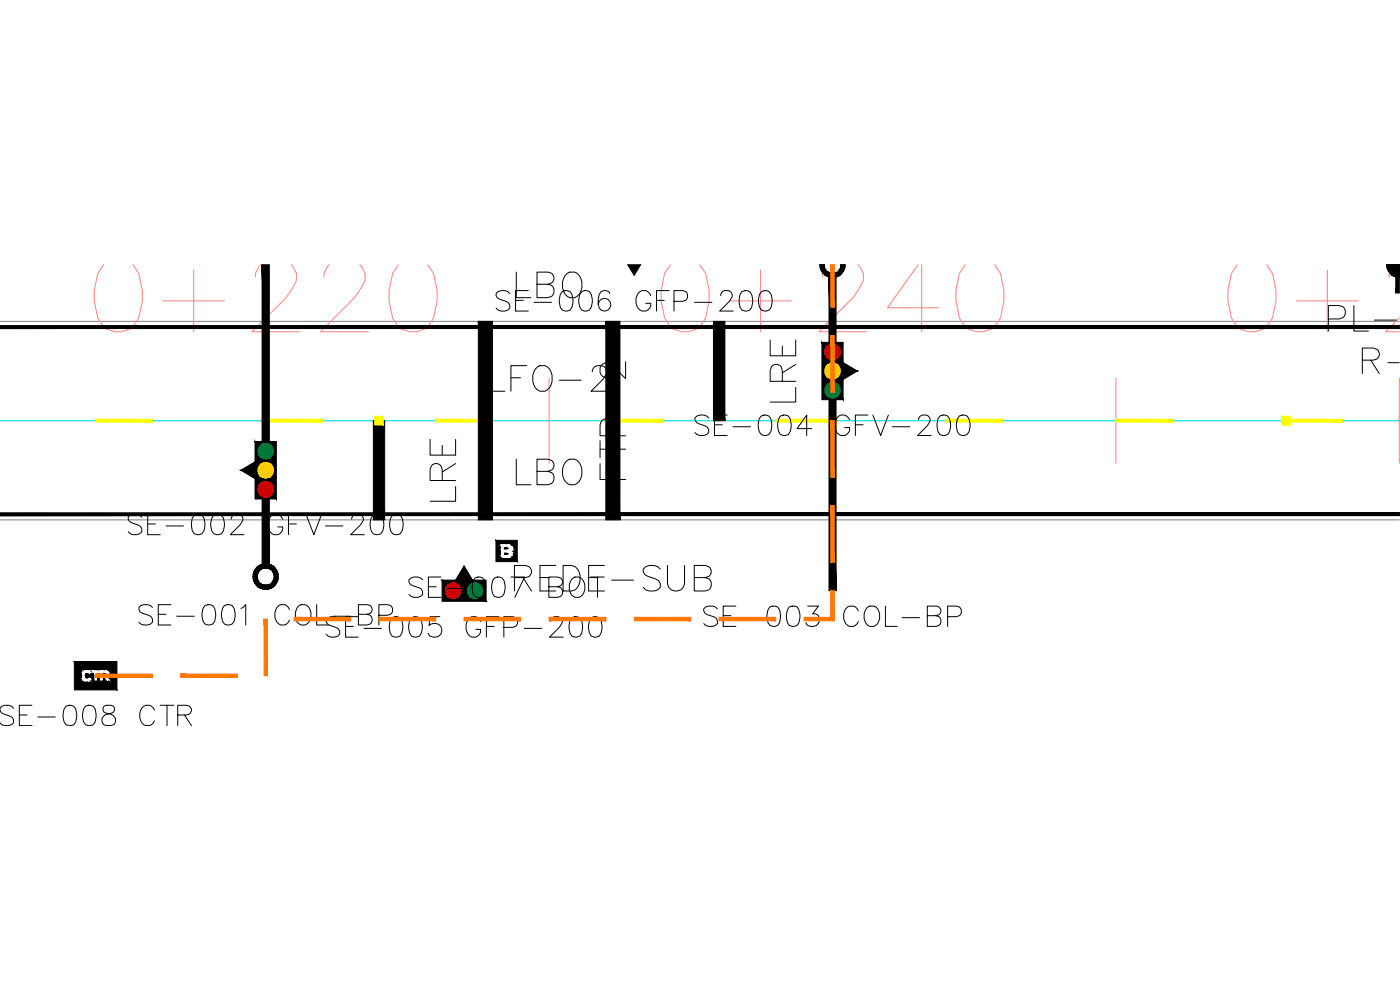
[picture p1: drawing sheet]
<svg xmlns="http://www.w3.org/2000/svg" width="420mm" height="297mm" viewBox="0 0 420 297" stroke-linecap="round" stroke-linejoin="round" font-family="sans-serif">
<defs><g id="words">
<g font-size="12.3">
<text x="153.8" y="90.7">LBO</text>
<text x="146" y="118.5">LFO-2</text>
<text x="153.8" y="146.8">LBO</text>
<text x="188.7" y="145" transform="rotate(-90 188.7 145)">FTP-2</text>
<text x="137.6" y="151.7" transform="rotate(-90 137.6 151.7)">LRE</text>
<text x="153.1" y="178.5">REDE-SUB</text>
</g>
<text font-size="11.9" x="239.5" y="121.7" transform="rotate(-90 239.5 121.7)">LRE</text>
<g font-size="10.6">
<text x="207.4" y="131.9">SE-004 GFV-200</text>
<text x="121.4" y="180.6">SE-007 BOT</text>
<text x="-1.1" y="219.1">SE-008 CTR</text>
</g>
<g font-size="10.1">
<text x="147.8" y="94.5">SE-006 GFP-200</text>
<text x="37.4" y="161.6">SE-002 GFV-200</text>
<text x="40.6" y="188.7">SE-001 COL-BP</text>
<text x="96.7" y="192.3">SE-005 GFP-200</text>
</g>
<text font-size="10.1" fill="#ff7800" x="209.9" y="189.1">SE-003 COL-BP</text>
</g></defs>
<!-- layer: SIN-DEMO-PISTA -->
<path d="M0 96.4h419.9M0 126.2h419.9M0 156h419.9" fill="none" stroke="#808080" stroke-width=".3"/>
<!-- layer: SIN-EIXO -->
<path d="M0 126.2h419.9" fill="none" stroke="#0ff" stroke-width=".3"/>
<!-- layer: C-ROAD-TEXT -->
<g fill="none" stroke="#ff7f7f" stroke-width=".3">
<path d="M31.1 79.4l-1.8 2.7-1 5.1v3.1l1 5.1 2.1 3.1 3.1 1.1h2l3.1-1.1 2.1-3.1 1-5.1v-3.1l-1-5.1-1.8-2.7M78.2 79.4l-.5 .6-1 2.1v1M87.4 79.4a4.8 4.8 0 0 1 .6 6.8l-2.1 3.1-10.3 10.3h14.4M98.8 79.4l-.5 .6-1.1 2.1v1M108 79.4a4.8 4.8 0 0 1 .5 6.8l-2 3.1-10.3 10.3h14.4M119.5 79.4l-1.7 2.7-1 5.1v3.1l1 5.1 2 3.1 3.1 1.1h2.1l3.1-1.1 2-3.1 1.1-5.1v-3.1l-1.1-5.1-1.7-2.7M201.2 79.4l-1.8 2.7-1 5.1v3.1l1 5.1 2.1 3.1 3.1 1.1h2l3.1-1.1 2.1-3.1 1-5.1v-3.1l-1-5.1-1.8-2.7M248.4 79.4l-.6 .6-1 2.1v1M257.5 79.4a4.7 4.7 0 0 1 .6 6.8l-2.1 3.1-10.3 10.3h14.4M275.5 79.4l-9.2 13h15.4M276.6 79.4v20.2M289.7 79.4l-1.8 2.7-1 5.1v3.1l1 5.1 2.1 3.1 3.1 1.1h2l3.1-1.1 2.1-3.1 1-5.1v-3.1l-1-5.1-1.8-2.7"/>
<path d="M371.3 79.4l-1.7 2.7-1.1 5.1v3.1l1.1 5.1 2 3.1 3.1 1.1h2.1l3.1-1.1 2-3.1 1-5.1v-3.1l-1-5.1-1.7-2.7M418.5 79.4l-.6 .6-1 2.1v1M48.9 90.3h18.5M58.1 81v18.6M219 90.3h18.5M228.3 81v18.6M389.1 90.3h18.5M398.4 81v18.6M419.9 95.4l-4.1 4.2h4.1M79.8 113.4v25.6M164.8 113.4v25.6M249.9 113.4v25.6"/>
<path d="M334.9 113.4v25.6M419.9 113.4v25.6"/>
</g>
<!-- layer: SIN-H-LFO-2 -->
<g fill="#ff0" stroke="#ff0" stroke-width=".3">
<path d="M28.7 125.8l17 .8v-.8zM28.7 125.8l17 .8h-17z"/>
<path d="M79.8 125.8l16.9 .8v-.8zM79.8 125.8l16.9 .8h-16.9z"/>
<path d="M130.8 125.8l17 .8v-.8zM130.8 125.8l17 .8h-17z"/>
<path d="M181.8 125.8l17 .8v-.8zM181.8 125.8l17 .8h-17z"/>
<path d="M232.8 125.8l17.1 .8v-.8zM232.8 125.8l17.1 .8h-17.1z"/>
<path d="M283.9 125.8l17 .8v-.8zM283.9 125.8l17 .8h-17z"/>
<path d="M334.9 125.8l17 .8v-.8zM334.9 125.8l17 .8h-17z"/>
<path d="M386 125.8l17 .8v-.8zM386 125.8l17 .8h-17z"/>
</g>
<!-- layer: SIN-H-LBO -->
<g fill="#000" stroke="#000" stroke-width=".3">
<path d="M0 98.6h419.9v-.3zM0 98l419.9 .3-419.9 .3z"/>
<path d="M0 98l419.9 .3v-.6zM0 97.7h419.9l-419.9 .3z"/>
<path d="M0 154.7h419.9v-.2zM0 154.2l419.9 .3-419.9 .2z"/>
<path d="M0 154.2l419.9 .3v-.6zM0 153.9h419.9l-419.9 .3z"/>
</g>
<!-- layer: SIN-H-TRANSVERSAIS -->
<g fill="#000" stroke="#000" stroke-width=".3">
<path d="M143.6 96.4l4.2 59.6v-59.6zM143.6 96.4l4.2 59.6h-4.2z"/>
<path d="M181.8 96.4l4.3 59.6v-59.6zM181.8 96.4l4.3 59.6h-4.3z"/>
<path d="M214.1 96.4l3.5 29.8v-29.8zM214.1 96.4l3.5 29.8h-3.5z"/>
<path d="M112.1 126.2l3.3 29.8v-29.8zM112.1 126.2l3.3 29.8h-3.3z"/>
</g>
<!-- layer: SIN-H-TACHAS -->
<g fill="#ff0" stroke="#ff0" stroke-width=".3">
<path d="M384.7 124.9l2.5 2.6v-2.6zM384.7 124.9l2.5 2.6h-2.5z"/>
<path d="M112.5 124.9l2.5 2.6v-2.6zM112.5 124.9l2.5 2.6h-2.5z"/>
</g>
<!-- layer: SIN-V-PLACAS -->
<path d="M416.1 79.4h3.8M419.9 79.4h.1" fill="none" stroke="#000" stroke-width=".3"/>
<g fill="#000" stroke="#000" stroke-width=".3">
<path d="M416.1 79.4h3.8v.4zM416.2 80.1h3.7v.4zM416.4 80.8h3.5v.3zM416.7 81.4h3.2v.3zM417.2 82h2.7v.3zM417.7 82.5h2.2v.2zM418.3 82.8h1.6v.2zM418.9 83.1l1 .1z"/>
<path d="M418.9 79.4v8.5l1-8.5zM419.9 79.4v8.5h-1z"/>
<path d="M416.2 80.1h3.7v-.3zM416.1 79.4l3.8 .4-3.7 .3z"/>
<path d="M416.4 80.8h3.5v-.3zM416.2 80.1l3.7 .4-3.5 .3z"/>
<path d="M416.7 81.4h3.2v-.3zM416.4 80.8l3.5 .3-3.2 .3z"/>
<path d="M417.2 82h2.7v-.3zM416.7 81.4l3.2 .3-2.7 .3z"/>
<path d="M417.7 82.5h2.2v-.2zM417.2 82l2.7 .3-2.2 .2z"/>
<path d="M418.3 82.8l1.6-.1zM417.7 82.5l2.2 .2-1.6 .1z"/>
<path d="M418.9 83.1l1-.1zM418.3 82.8l1.6 .2-1 .1z"/>
<path d="M419.6 83.3l.3-.1zM418.9 83.1l1 .1z"/>
</g>
<!-- layer: SIN-TEXTO -->
<path d="M398.7 95.7h3.2a2.01 2.01 0 0 0 1.9-2 2.01 2.01 0 0 0-1.9-2h-3.2v7.6M406.3 91.7v7.6h4.4M412.5 96h6.6M408.9 108.1h3.2l1.1-.4a1.79 1.79 0 0 0 0-2.9l-1.1-.4h-3.2v7.7M411.4 108.1l2.5 4M416.5 108.8h3.4" fill="none" stroke="#000" stroke-width=".3"/>
<!-- layer: SIN-S-SEMAFORICA -->
<g fill="#000" stroke="#000" stroke-width=".3">
<path d="M78.8 79.4h2v89.7zM188.4 79.4h3.8l-1.9 3.2z"/>
<path d="M246 79.4l7.6 .7 .1-.7zM246 79.4l7.6 .7h-7.5z"/>
<path d="M248.8 83.1l1.4 .2 .7-.2zM248.8 83.1l1.4 .2z"/>
<path d="M248.8 83.3l2.1 93.9v-93.9zM248.8 83.3l2.1 93.9h-2.1z"/>
<path d="M248.2 82.8l2.7 .3 .6-.3zM248.2 82.8l2.7 .3h-2.1z"/>
<path d="M247.6 82.5l3.9 .3 .7-.3zM247.6 82.5l3.9 .3h-3.3z"/>
<path d="M247 82l5.2 .5 .5-.5zM247 82l5.2 .5h-4.6z"/>
<path d="M246.6 81.4l6.1 .6 .4-.6zM246.6 81.4l6.1 .6h-5.7z"/>
<path d="M246.3 80.8l6.8 .6 .3-.6zM246.3 80.8l6.8 .6h-6.5z"/>
<path d="M246.1 80.1l7.3 .7 .2-.7zM246.1 80.1l7.3 .7h-7.1z"/>
<path d="M246.7 102.7l6.3 17.2v-17.2zM246.7 102.7l6.3 17.2h-6.3z"/>
<path d="M253 108.8l4.3 2.5h-4.3zM253 111.3v2.6l4.3-2.6z"/>
<path d="M72.3 141.1l4.2-2.6v2.6zM72.3 141.1l4.2 2.5v-2.5z"/>
<path d="M76.5 132.5l6.4 17.2v-17.2zM76.5 132.5l6.4 17.2h-6.4z"/>
<path d="M78.7 79.4v89.7h2.1zM78.7 79.4l2.1 89.7z"/>
<path d="M79.4 169.2l1.4 .1zM78.7 169.3h2.1z"/>
<path d="M78.7 169.3l2.7 .3-.6-.3zM78 169.6l.7-.3 2.7 .3z"/>
<path d="M78.7 176.7h2.1zM78.7 176.7l1.4 .1z"/>
<path d="M78 169.6l4 .3-.6-.3zM77.4 169.9l.6-.3 4 .3z"/>
<path d="M78 176.4l2.8 .3 .6-.3zM78 176.4l2.8 .3h-2.1z"/>
<path d="M77.4 169.9l5.1 .5-.5-.5zM76.9 170.4l.5-.5 5.1 .5z"/>
<path d="M77.4 176.1l4 .3 .6-.3zM77.4 176.1l4 .3h-3.4z"/>
<path d="M76.9 170.4l6.1 .6-.5-.6zM76.9 170.4l6.1 .6h-6.5z"/>
<path d="M76.9 175.6l5.1 .5 .5-.5zM76.9 175.6l5.1 .5h-4.6z"/>
<path d="M76.5 171l6.8 .6-.3-.6zM76.5 171l6.8 .6h-7.1z"/>
<path d="M76.5 175l6 .6 .5-.6zM76.5 175l6 .6h-5.6z"/>
<path d="M76.2 171.6l7.3 .7-.2-.7zM76.2 171.6l7.3 .7h-7.5z"/>
<path d="M76.2 174.4l6.8 .6 .3-.6zM76.2 174.4l6.8 .6h-6.5z"/>
<path d="M76 172.3l7.6 .7-.1-.7zM76 172.3l7.6 .7h-7.7z"/>
<path d="M76 173.7l7.3 .7 .2-.7zM76 173.7l7.3 .7h-7.1z"/>
<path d="M75.9 173l7.6 .7 .1-.7zM75.9 173l7.6 .7h-7.5z"/>
<path d="M148.8 162.1l6.4 6.4v-6.4zM148.8 162.1l6.4 6.4h-6.4z"/>
<path d="M22.3 198.5l12.8 8.5v-8.5zM22.3 198.5l12.8 8.5h-12.8z"/>
</g>
<g fill="#fff" stroke="#fff" stroke-width=".3">
<path d="M152.9 163.5l.5 .4h-.9z"/>
<path d="M152.5 163.9l1 .1z"/>
<path d="M150.7 163.4h.1z"/>
<path d="M150.7 164h.1z"/>
<path d="M26.7 201.3l.4 .4h-.7z"/>
<path d="M26.4 201.7h.8z"/>
<path d="M25 201.7l.4-.4 .3 .4z"/>
<path d="M25 201.7h.7z"/>
<path d="M25.2 203.4l.4 .4h-.7z"/>
<path d="M24.9 203.8l.8 .1z"/>
<path d="M26.5 203.8l.4-.4 .3 .4z"/>
<path d="M26.5 203.8h.7z"/>
<path d="M26.5 201.3h.1z"/>
<path d="M26.5 201.7h.1z"/>
<path d="M25 202.1h.1z"/>
<path d="M24.8 203.7h.4z"/>
<path d="M25 203.8h.1z"/>
<path d="M25.4 204.2h.3z"/>
<path d="M26.5 203.8h.1z"/>
<path d="M32 201.3l.4 .4h-.7z"/>
<path d="M31.7 201.7h.8z"/>
<path d="M31.8 202.5l.4-.3 .3 .3z"/>
<path d="M31.8 202.5h.7z"/>
<path d="M31.3 202.9l.3-.3 .2 .3z"/>
<path d="M31.3 202.9h.5l.8 1z"/>
<path d="M79.5 170.9h.8zM79.2 170.9h1.1z"/>
<path d="M79.2 170.9l1.5 .2zM78.8 171.1l.4-.2 1.5 .2z"/>
<path d="M78.8 171.1l2.2 .2-.3-.2zM78.4 171.3l.4-.2 2.2 .2z"/>
<path d="M78.4 171.3l2.9 .3-.3-.3zM78.1 171.6l.3-.3 2.9 .3z"/>
<path d="M78.1 171.6l3.4 .3-.2-.3zM78.1 171.6l3.4 .3h-3.6z"/>
<path d="M77.9 171.9l3.8 .3-.2-.3zM77.9 171.9l3.8 .3h-3.9z"/>
<path d="M77.8 172.2l4 .4-.1-.4zM77.8 172.2l4 .4h-4.2z"/>
<path d="M77.6 172.6l4.3 .4-.1-.4zM77.6 172.6l4.3 .4h-4.3z"/>
<path d="M77.6 173l4.2 .4 .1-.4zM77.6 173l4.2 .4h-4.2z"/>
<path d="M77.6 173.4l4.1 .4 .1-.4zM77.6 173.4l4.1 .4h-3.9z"/>
<path d="M77.8 173.8l3.7 .3 .2-.3zM77.8 173.8l3.7 .3h-3.6z"/>
<path d="M77.9 174.1l3.4 .3 .2-.3zM77.9 174.1l3.4 .3h-3.2z"/>
<path d="M78.1 174.4l2.9 .3 .3-.3zM78.1 174.4l2.9 .3h-2.6z"/>
<path d="M78.4 174.7l2.3 .2 .3-.2zM78.4 174.7l2.3 .2h-1.9z"/>
<path d="M78.8 174.9h1.9zM78.8 174.9l1.5 .1z"/>
<path d="M79.2 175h1.1zM79.2 175l.7 .1z"/>
<path d="M247.7 79.4l4.2 .4 .1-.4zM247.7 79.4l4.2 .4h-4.1z"/>
<path d="M247.8 79.8l4 .4 .1-.4zM247.8 79.8l4 .4h-3.9z"/>
<path d="M247.9 80.2l3.8 .3 .1-.3zM247.9 80.2l3.8 .3h-3.7z"/>
<path d="M248 80.5l3.4 .3 .3-.3zM248 80.5l3.4 .3h-3.1z"/>
<path d="M248.3 80.8l2.8 .3 .3-.3zM248.3 80.8l2.8 .3h-2.5z"/>
<path d="M248.6 81.1l2.2 .2 .3-.2zM248.6 81.1l2.2 .2z"/>
<path d="M248.9 81.3l1.5 .2 .4-.2zM248.9 81.3l1.5 .2z"/>
<path d="M249.3 81.5h1.1zM249.3 81.5l.8 .1z"/>
<path d="M150.5 163.7l.5 3.2v-3.2zM150.5 163.7l.5 3.2h-.5z"/>
<path d="M150.7 163.4l2 .6v-.6zM150.7 163.4l2 .6h-2z"/>
<path d="M152.5 163.9l1 .1zM152.6 164h.9l-.4 .5z"/>
<path d="M153 164.2l.6 .6v-.6zM153 164.2l.6 .6h-.6z"/>
<path d="M150.7 163.4h.2zM150.6 163.4h.3z"/>
<path d="M150.6 163.4l.3 .1zM150.6 163.5h.3z"/>
<path d="M150.6 163.5h.4zM150.6 163.5h.4z"/>
<path d="M150.5 163.5l.5 .1zM150.5 163.5l.5 .1z"/>
<path d="M150.5 163.6h.5zM150.5 163.6h.5z"/>
<path d="M150.5 163.6h.5zM150.5 163.6h.5z"/>
<path d="M150.5 163.6l.5 .1zM150.5 163.6l.5 .1z"/>
<path d="M150.5 163.7l.5 .1zM150.5 163.7l.5 .1z"/>
<path d="M150.5 163.8h.5zM150.5 163.8h.5z"/>
<path d="M150.5 163.8h.5zM150.5 163.8l.5 .1z"/>
<path d="M150.5 163.9h.5zM150.5 163.9h.5z"/>
<path d="M150.5 163.9h.5zM150.5 163.9h.4z"/>
<path d="M150.6 163.9h.3zM150.6 163.9h.3z"/>
<path d="M150.6 163.9h.3zM150.6 163.9l.2 .1z"/>
<path d="M152.6 163.4h.2zM152.5 163.4h.3z"/>
<path d="M152.5 163.4l.4 .1zM152.5 163.5h.4z"/>
<path d="M152.5 163.5h.4zM152.5 163.5h.4z"/>
<path d="M152.4 163.5l.5 .1zM152.4 163.5l.5 .1z"/>
<path d="M152.4 163.6h.6zM152.4 163.6h.6z"/>
<path d="M152.4 163.6h.6zM152.4 163.6h.6z"/>
<path d="M152.4 163.6l.6 .1zM152.4 163.6l.6 .1z"/>
<path d="M152.4 163.7l.6 .1zM152.4 163.7l.6 .1z"/>
<path d="M152.4 163.8h.6zM152.4 163.8h.6z"/>
<path d="M152.4 163.8h.6zM152.4 163.8l.5 .1z"/>
<path d="M152.4 163.9h.5zM152.4 163.9h.5z"/>
<path d="M152.4 163.9h.5zM152.4 163.9h.5z"/>
<path d="M152.5 163.9h.4zM152.5 163.9h.3z"/>
<path d="M152.5 163.9h.3zM152.5 163.9l.2 .1z"/>
<path d="M153.2 164h.3zM153.2 164h.3z"/>
<path d="M153.2 164h.3zM153.1 164h.4z"/>
<path d="M153.1 164l.4 .1zM153.1 164l.4 .1z"/>
<path d="M153.1 164.1h.4zM153.1 164.1h.4z"/>
<path d="M153.1 164.1l.5 .1zM153.1 164.1l.5 .1z"/>
<path d="M153 164.2h.6zM153 164.2h.6z"/>
<path d="M153 164.2h.6zM153 164.2h.6z"/>
<path d="M153 164.2l.6 .1zM153 164.2l.6 .1z"/>
<path d="M153 164.3l.6 .1zM153 164.3l.6 .1z"/>
<path d="M26.4 201.7h.8zM26.5 201.7h.7l-.3 .4z"/>
<path d="M25.6 201.3l.9 .4v-.4zM25.6 201.3l.9 .4h-.9z"/>
<path d="M24.9 201.7h.7zM24.9 201.7h.7l-.4 .4z"/>
<path d="M24.8 201.9l.5 1.7v-1.7zM24.8 201.9l.5 1.7h-.5z"/>
<path d="M24.9 203.8l.8 .1zM25 203.9h.7l-.3 .3z"/>
<path d="M25.6 203.8l.9 .4v-.4zM25.6 203.8l.9 .4h-.9z"/>
<path d="M26.5 203.8l.6 .1zM26.4 203.9h.7l-.4 .3z"/>
<path d="M26.5 201.3h.2zM26.4 201.3h.3z"/>
<path d="M26.4 201.3h.3zM26.4 201.3h.3z"/>
<path d="M26.4 201.3l.4 .1zM26.4 201.3l.4 .1z"/>
<path d="M26.4 201.4h.4zM26.4 201.4h.4z"/>
<path d="M26.3 201.4l.5 .1zM26.3 201.4l.5 .1z"/>
<path d="M26.3 201.5h.5zM26.3 201.5h.5z"/>
<path d="M26.3 201.5h.5zM26.3 201.5h.5z"/>
<path d="M26.3 201.5l.5 .1zM26.3 201.5l.5 .1z"/>
<path d="M26.3 201.6h.5zM26.3 201.6h.5z"/>
<path d="M26.4 201.6h.4zM26.4 201.6l.3 .1z"/>
<path d="M26.4 201.7h.3zM26.4 201.7h.3z"/>
<path d="M26.4 201.7h.3zM26.4 201.7h.2zM26.5 201.7h.1z"/>
<path d="M25.5 201.3h.2zM25.4 201.3h.3z"/>
<path d="M25.4 201.3h.3zM25.4 201.3h.3z"/>
<path d="M25.4 201.3h.3zM25.4 201.3h.3z"/>
<path d="M25.4 201.3l.3 .1zM25.4 201.3l.3 .1z"/>
<path d="M25.4 201.4h.4zM25.4 201.4h.4z"/>
<path d="M25.4 201.4l.4 .1zM25.3 201.5h.5z"/>
<path d="M25.3 201.5h.5zM25.3 201.5h.5z"/>
<path d="M25.3 201.5h.5zM25.3 201.5h.5z"/>
<path d="M25.3 201.5l.5 .1zM25.3 201.5l.5 .1z"/>
<path d="M25.4 201.6h.4zM25.4 201.6h.3z"/>
<path d="M25.4 201.6l.3 .1zM25.4 201.6l.3 .1z"/>
<path d="M25.4 201.7h.3zM25.4 201.7h.3z"/>
<path d="M25.4 201.7h.3zM25.4 201.7h.3z"/>
<path d="M25.4 201.7h.3zM25.4 201.7h.2z"/>
<path d="M25 201.7h.1zM25 201.7h.1z"/>
<path d="M25 201.7h.2zM25 201.7h.2z"/>
<path d="M24.9 201.7h.3zM24.9 201.7h.3z"/>
<path d="M24.9 201.7l.3 .1zM24.8 201.8h.4z"/>
<path d="M24.8 201.8h.5zM24.8 201.8h.5z"/>
<path d="M24.8 201.8l.5 .1zM24.8 201.8l.5 .1z"/>
<path d="M24.8 201.9h.5zM24.8 201.9h.5z"/>
<path d="M24.8 201.9l.5 .1zM24.8 201.9l.5 .1z"/>
<path d="M24.8 202h.5zM24.8 202h.5z"/>
<path d="M24.8 202h.5zM24.8 202h.4z"/>
<path d="M24.8 202l.4 .1zM24.8 202l.4 .1z"/>
<path d="M24.9 202.1h.3zM24.9 202.1h.3z"/>
<path d="M24.9 202.1h.3zM24.9 202.1h.2z"/>
<path d="M25 203.4h.1zM25 203.4h.1z"/>
<path d="M25 203.4h.2zM25 203.4h.2z"/>
<path d="M24.9 203.4h.3zM24.9 203.4h.3z"/>
<path d="M24.9 203.4l.3 .1zM24.9 203.4l.3 .1z"/>
<path d="M24.8 203.5h.5zM24.8 203.5h.5z"/>
<path d="M24.8 203.5l.5 .1zM24.8 203.5l.5 .1z"/>
<path d="M24.8 203.6h.5zM24.8 203.6h.5z"/>
<path d="M24.8 203.6l.5 .1zM24.8 203.6l.5 .1z"/>
<path d="M24.8 203.7h.5zM24.8 203.7h.5z"/>
<path d="M24.8 203.7h.5zM24.8 203.7h.4zM24.8 203.7h.4z"/>
<path d="M24.9 203.7h.3zM24.9 203.7l.3 .1z"/>
<path d="M24.9 203.8h.3zM24.9 203.8h.2z"/>
<path d="M25.5 203.8h.2zM25.4 203.8h.3z"/>
<path d="M25.4 203.8l.3 .1zM25.4 203.8l.3 .1z"/>
<path d="M25.4 203.9h.3zM25.4 203.9h.3z"/>
<path d="M25.4 203.9h.3zM25.4 203.9h.3z"/>
<path d="M25.4 203.9h.4zM25.4 203.9h.4z"/>
<path d="M25.4 203.9l.4 .1zM25.3 204h.5z"/>
<path d="M25.3 204h.5zM25.3 204h.5z"/>
<path d="M25.3 204l.5 .1zM25.3 204l.5 .1z"/>
<path d="M25.3 204.1h.5zM25.3 204.1h.5z"/>
<path d="M25.4 204.1h.4zM25.4 204.1l.3 .1zM25.4 204.2h.3z"/>
<path d="M25.4 204.2h.3zM25.4 204.2h.3z"/>
<path d="M25.4 204.2h.3zM25.4 204.2h.3z"/>
<path d="M25.4 204.2h.3zM25.4 204.2h.2z"/>
<path d="M26.5 203.8l.2 .1zM26.4 203.9h.3z"/>
<path d="M26.4 203.9h.3zM26.4 203.9h.3z"/>
<path d="M26.4 203.9h.4zM26.4 203.9h.4z"/>
<path d="M26.4 203.9h.4zM26.4 203.9h.4z"/>
<path d="M26.3 203.9l.5 .1zM26.3 203.9l.5 .1z"/>
<path d="M26.3 204h.5zM26.3 204h.5z"/>
<path d="M26.3 204l.5 .1zM26.3 204l.5 .1z"/>
<path d="M26.3 204.1h.5zM26.3 204.1h.5z"/>
<path d="M26.3 204.1l.5 .1zM26.3 204.1l.5 .1z"/>
<path d="M26.4 204.2h.3zM26.4 204.2h.4z"/>
<path d="M26.4 204.2h.3zM26.4 204.2h.3z"/>
<path d="M26.4 204.2h.3zM26.4 204.2h.2z"/>
<path d="M26.5 204.2h.1zM26.5 204.2h.1z"/>
<path d="M27.7 201.3l2 .4v-.4zM27.7 201.3l2 .4h-2z"/>
<path d="M28.5 201.5l.4 2.5v-2.5zM28.5 201.5l.4 2.5h-.4z"/>
<path d="M30.1 201.5l.5 2.5v-2.5zM30.1 201.5l.5 2.5h-.5z"/>
<path d="M30.4 201.3l1.4 .4v-.4zM30.4 201.3l1.4 .4h-1.4z"/>
<path d="M31.7 201.7h.8zM31.8 201.7h.7l-.3 .4z"/>
<path d="M32.1 201.9l.5 .4v-.4zM32.1 201.9l.5 .4h-.5z"/>
<path d="M31.8 202.5l.6 .1zM31.7 202.6h.7l-.4 .3z"/>
<path d="M30.4 202.6l1.4 .4v-.4zM30.4 202.6l1.4 .4h-1.4z"/>
<path d="M30.3 201.3h.2zM30.3 201.3h.2z"/>
<path d="M30.3 201.3h.2zM30.2 201.3h.3z"/>
<path d="M30.2 201.3h.3zM30.2 201.3h.3z"/>
<path d="M30.2 201.3l.4 .1zM30.2 201.3l.4 .1z"/>
<path d="M30.2 201.4h.4zM30.2 201.4h.4z"/>
<path d="M30.1 201.4l.5 .1zM30.1 201.4l.5 .1z"/>
<path d="M30.1 201.5h.5zM30.1 201.5h.5z"/>
<path d="M30.1 201.5h.5zM30.1 201.5h.5z"/>
<path d="M30.1 201.5l.5 .1zM30.1 201.5l.5 .1z"/>
<path d="M30.1 201.6h.5zM30.1 201.6h.5z"/>
<path d="M30.2 201.6h.4zM30.2 201.6l.3 .1z"/>
<path d="M30.2 201.7h.3zM30.2 201.7h.3z"/>
<path d="M30.2 201.7h.3zM30.2 201.7h.3z"/>
<path d="M30.3 201.7h.2zM30.3 201.7h.1z"/>
<path d="M31.8 201.3h.2zM31.7 201.3h.3z"/>
<path d="M31.7 201.3h.3zM31.7 201.3h.3zM31.7 201.3h.3zM31.7 201.3h.3z"/>
<path d="M31.7 201.3l.3 .1zM31.7 201.3l.3 .1z"/>
<path d="M31.7 201.4h.3zM31.7 201.4h.3z"/>
<path d="M31.7 201.4l.4 .1zM31.7 201.4l.4 .1z"/>
<path d="M31.6 201.5h.5zM31.6 201.5h.5z"/>
<path d="M31.6 201.5h.5zM31.6 201.5h.5z"/>
<path d="M31.6 201.5h.5zM31.6 201.5l.4 .1z"/>
<path d="M31.7 201.6h.3zM31.7 201.6h.3z"/>
<path d="M31.7 201.6h.3zM31.7 201.6l.3 .1zM31.7 201.7h.3zM31.7 201.7h.3z"/>
<path d="M31.7 201.7h.3zM31.7 201.7h.3z"/>
<path d="M31.7 201.7h.3zM31.7 201.7h.2z"/>
<path d="M32.3 201.7h.2zM32.3 201.7h.2z"/>
<path d="M32.3 201.7h.2zM32.3 201.7h.2z"/>
<path d="M32.2 201.7h.3zM32.2 201.7h.3z"/>
<path d="M32.2 201.7l.4 .1zM32.2 201.7l.4 .1z"/>
<path d="M32.2 201.8h.4zM32.2 201.8h.4z"/>
<path d="M32.1 201.8l.5 .1zM32.1 201.8l.5 .1z"/>
<path d="M32.1 201.9h.5zM32.1 201.9h.5z"/>
<path d="M32.1 201.9l.5 .1zM32.1 201.9l.5 .1z"/>
<path d="M32.1 202h.5zM32.1 202h.5z"/>
<path d="M32.1 202h.5zM32.1 202h.5z"/>
<path d="M32.2 202h.4zM32.2 202l.3 .1z"/>
<path d="M32.2 202.1h.3zM32.2 202.1h.3z"/>
<path d="M32.2 202.1h.3zM32.2 202.1h.3z"/>
<path d="M32.3 202.1h.2zM32.3 202.1h.1z"/>
<path d="M32.3 202.1h.2zM32.3 202.1h.2z"/>
<path d="M32.3 202.1l.2 .1zM32.3 202.1l.2 .1z"/>
<path d="M32.2 202.2h.3zM32.2 202.2h.3z"/>
<path d="M32.2 202.2h.4zM32.2 202.2h.4z"/>
<path d="M32.2 202.2l.4 .1zM32.1 202.3h.5z"/>
<path d="M32.1 202.3h.5zM32.1 202.3h.5z"/>
<path d="M32.1 202.3h.5zM32.1 202.3h.5z"/>
<path d="M32.1 202.3l.5 .1zM32.1 202.3l.5 .1z"/>
<path d="M32.1 202.4h.5zM32.1 202.4h.5z"/>
<path d="M32.1 202.4l.5 .1zM32.1 202.4l.5 .1z"/>
<path d="M32.2 202.5h.3zM32.2 202.5h.4z"/>
<path d="M32.2 202.5h.3zM32.2 202.5h.3z"/>
<path d="M32.2 202.5l.3 .1zM32.2 202.5l.3 .1z"/>
<path d="M32.3 202.6h.2zM32.3 202.6h.1z"/>
<path d="M31.8 202.6h.2zM31.7 202.6h.3z"/>
<path d="M31.7 202.6h.3zM31.7 202.6h.3zM31.7 202.6h.3zM31.7 202.6h.3z"/>
<path d="M31.7 202.6h.3zM31.7 202.6h.3z"/>
<path d="M31.7 202.6l.3 .1zM31.7 202.6l.3 .1z"/>
<path d="M31.7 202.7h.4zM31.7 202.7h.4z"/>
<path d="M31.6 202.7l.5 .1zM31.6 202.7l.5 .1z"/>
<path d="M31.6 202.8h.5zM31.6 202.8h.5z"/>
<path d="M31.6 202.8h.5zM31.6 202.8h.4z"/>
<path d="M31.7 202.8l.3 .1zM31.7 202.8l.3 .1z"/>
<path d="M31.7 202.9h.3zM31.7 202.9h.3z"/>
<path d="M31.7 202.9h.3zM31.7 202.9h.3z"/>
<path d="M31.7 202.9h.3zM31.7 202.9l.3 .1z"/>
<path d="M31.7 203h.3zM31.7 203h.2z"/>
<path d="M31.3 202.9l.7 1h.6zM32 203.9h.6l-.4 .3z"/>
</g>
<g fill="#c00" stroke="#c00" stroke-width=".3">
<path d="M79.5 144.6h.8zM79.1 144.6h1.2z"/>
<path d="M79.1 144.6l1.7 .2zM78.7 144.8h2.1z"/>
<path d="M78.7 144.8l2.4 .2-.3-.2zM78.4 145l.3-.2 2.4 .2z"/>
<path d="M78.4 145l3 .3-.3-.3zM78 145.3l.4-.3 3 .3z"/>
<path d="M78 145.3l3.7 .3-.3-.3zM78 145.3l3.7 .3h-3.9z"/>
<path d="M77.8 145.6l4.1 .4-.2-.4zM77.8 145.6l4.1 .4h-4.3z"/>
<path d="M77.6 146l4.4 .4-.1-.4zM77.6 146l4.4 .4h-4.5z"/>
<path d="M77.5 146.4l4.5 .4v-.4zM77.5 146.4l4.5 .4h-4.6z"/>
<path d="M77.4 146.8l4.6 .5v-.5zM77.4 146.8l4.6 .5h-4.5z"/>
<path d="M77.5 147.3l4.4 .3 .1-.3zM77.5 147.3l4.4 .3h-4.3z"/>
<path d="M77.6 147.6l4.1 .4 .2-.4zM77.6 147.6l4.1 .4h-3.9z"/>
<path d="M77.8 148l3.6 .4 .3-.4zM77.8 148l3.6 .4h-3.4z"/>
<path d="M78 148.4l3.1 .3 .3-.3zM78 148.4l3.1 .3h-2.7z"/>
<path d="M78.4 148.7l2.4 .2 .3-.2zM78.4 148.7l2.4 .2h-2.1z"/>
<path d="M78.7 148.9l1.6 .1 .5-.1zM78.7 148.9l1.6 .1z"/>
<path d="M79.1 149h1.2zM79.1 149l.9 .1z"/>
<path d="M249.6 103.3l.9 .1zM249.2 103.4h1.3z"/>
<path d="M249.2 103.4l1.7 .1zM248.8 103.5l.4-.1 1.7 .1z"/>
<path d="M248.8 103.5l2.4 .2-.3-.2zM248.5 103.7l.3-.2 2.4 .2z"/>
<path d="M248.5 103.7l3 .3-.3-.3zM248.5 103.7l3 .3h-3.3z"/>
<path d="M248.2 104l3.6 .4-.3-.4zM248.2 104l3.6 .4h-3.9z"/>
<path d="M247.9 104.4l4.1 .4-.2-.4zM247.9 104.4l4.1 .4h-4.3z"/>
<path d="M247.7 104.8l4.4 .3-.1-.3zM247.7 104.8l4.4 .3h-4.5z"/>
<path d="M247.6 105.1l4.5 .5v-.5zM247.6 105.1l4.5 .5h-4.5z"/>
<path d="M247.6 105.6l4.5 .4v-.4zM247.6 105.6l4.5 .4h-4.5z"/>
<path d="M247.6 106l4.4 .4 .1-.4zM247.6 106l4.4 .4h-4.3z"/>
<path d="M247.7 106.4l4.1 .4 .2-.4zM247.7 106.4l4.1 .4h-3.9z"/>
<path d="M247.9 106.8l3.6 .3 .3-.3zM247.9 106.8l3.6 .3h-3.3z"/>
<path d="M248.2 107.1l3 .3 .3-.3zM248.2 107.1l3 .3h-2.7z"/>
<path d="M248.5 107.4l2.4 .2 .3-.2zM248.5 107.4l2.4 .2h-2.1z"/>
<path d="M248.8 107.6l1.7 .2 .4-.2zM248.8 107.6l1.7 .2z"/>
<path d="M249.2 107.8h1.3zM249.2 107.8l.9 .1z"/>
</g>
<g fill="#fc0" stroke="#fc0" stroke-width=".3">
<path d="M79.5 138.8l.8 .1zM79.1 138.9h1.2z"/>
<path d="M79.1 138.9l1.7 .2zM78.7 139.1l.4-.2 1.7 .2z"/>
<path d="M78.7 139.1l2.4 .2-.3-.2zM78.4 139.3l.3-.2 2.4 .2z"/>
<path d="M78.4 139.3l3 .3-.3-.3zM78 139.6l.4-.3 3 .3z"/>
<path d="M78 139.6l3.7 .3-.3-.3zM78 139.6l3.7 .3h-3.9z"/>
<path d="M77.8 139.9l4.1 .4-.2-.4zM77.8 139.9l4.1 .4h-4.3z"/>
<path d="M77.6 140.3l4.4 .4-.1-.4zM77.6 140.3l4.4 .4h-4.5z"/>
<path d="M77.5 140.7l4.5 .4v-.4zM77.5 140.7l4.5 .4h-4.6z"/>
<path d="M77.4 141.1l4.6 .4v-.4zM77.4 141.1l4.6 .4h-4.5z"/>
<path d="M77.5 141.5l4.4 .4 .1-.4zM77.5 141.5l4.4 .4h-4.3z"/>
<path d="M77.6 141.9l4.1 .4 .2-.4zM77.6 141.9l4.1 .4h-3.9z"/>
<path d="M77.8 142.3l3.6 .3 .3-.3zM77.8 142.3l3.6 .3h-3.4z"/>
<path d="M78 142.6l3.1 .3 .3-.3zM78 142.6l3.1 .3h-2.7z"/>
<path d="M78.4 142.9l2.4 .3 .3-.3zM78.4 142.9l2.4 .3h-2.1z"/>
<path d="M78.7 143.2h2.1zM78.7 143.2l1.6 .1z"/>
<path d="M79.1 143.3h1.2zM79.1 143.3l.9 .1z"/>
<path d="M249.6 109l.9 .1zM249.2 109.1h1.3z"/>
<path d="M249.2 109.1l1.7 .1zM248.8 109.2h2.1z"/>
<path d="M248.8 109.2l2.4 .3-.3-.3zM248.5 109.5l.3-.3 2.4 .3z"/>
<path d="M248.5 109.5l3 .3-.3-.3zM248.2 109.8l.3-.3 3 .3z"/>
<path d="M248.2 109.8l3.6 .3-.3-.3zM248.2 109.8l3.6 .3h-3.9z"/>
<path d="M247.9 110.1l4.1 .4-.2-.4zM247.9 110.1l4.1 .4h-4.3z"/>
<path d="M247.7 110.5l4.4 .4-.1-.4zM247.7 110.5l4.4 .4h-4.5z"/>
<path d="M247.6 110.9l4.5 .4v-.4zM247.6 110.9l4.5 .4h-4.5z"/>
<path d="M247.6 111.3l4.5 .4v-.4zM247.6 111.3l4.5 .4h-4.5z"/>
<path d="M247.6 111.7l4.4 .5 .1-.5zM247.6 111.7l4.4 .5h-4.3z"/>
<path d="M247.7 112.2l4.1 .4 .2-.4zM247.7 112.2l4.1 .4h-3.9z"/>
<path d="M247.9 112.6l3.6 .3 .3-.3zM247.9 112.6l3.6 .3h-3.3z"/>
<path d="M248.2 112.9l3 .2 .3-.2zM248.2 112.9l3 .2h-2.7z"/>
<path d="M248.5 113.1l2.4 .3 .3-.3zM248.5 113.1l2.4 .3h-2.1z"/>
<path d="M248.8 113.4h2.1zM248.8 113.4l1.7 .1z"/>
<path d="M249.2 113.5h1.3zM249.2 113.5l.9 .1z"/>
</g>
<g fill="#00783c" stroke="#00783c" stroke-width=".3">
<path d="M79.5 133.1h.8zM79.1 133.1h1.2z"/>
<path d="M79.1 133.1l1.7 .2zM78.7 133.3l.4-.2 1.7 .2z"/>
<path d="M78.7 133.3l2.4 .2-.3-.2zM78.4 133.5l.3-.2 2.4 .2z"/>
<path d="M78.4 133.5l3 .3-.3-.3zM78 133.8l.4-.3 3 .3z"/>
<path d="M78 133.8l3.7 .3-.3-.3zM78 133.8l3.7 .3h-3.9z"/>
<path d="M77.8 134.1l4.1 .4-.2-.4zM77.8 134.1l4.1 .4h-4.3z"/>
<path d="M77.6 134.5l4.4 .4-.1-.4zM77.6 134.5l4.4 .4h-4.5z"/>
<path d="M77.5 134.9l4.5 .5v-.5zM77.5 134.9l4.5 .5h-4.6z"/>
<path d="M77.4 135.4l4.6 .4v-.4zM77.4 135.4l4.6 .4h-4.5z"/>
<path d="M77.5 135.8l4.4 .4 .1-.4zM77.5 135.8l4.4 .4h-4.3z"/>
<path d="M77.6 136.2l4.1 .4 .2-.4zM77.6 136.2l4.1 .4h-3.9z"/>
<path d="M77.8 136.6l3.6 .3 .3-.3zM77.8 136.6l3.6 .3h-3.4z"/>
<path d="M78 136.9l3.1 .3 .3-.3zM78 136.9l3.1 .3h-2.7z"/>
<path d="M78.4 137.2l2.4 .2 .3-.2zM78.4 137.2l2.4 .2h-2.1z"/>
<path d="M78.7 137.4l1.6 .2 .5-.2zM78.7 137.4l1.6 .2z"/>
<path d="M79.1 137.6h1.2zM79.1 137.6l.9 .1z"/>
<path d="M249.6 114.8h.9zM249.2 114.8h1.3z"/>
<path d="M249.2 114.8l1.7 .2zM248.8 115l.4-.2 1.7 .2z"/>
<path d="M248.8 115l2.4 .2-.3-.2zM248.5 115.2l.3-.2 2.4 .2z"/>
<path d="M248.5 115.2l3 .3-.3-.3zM248.5 115.2l3 .3h-3.3z"/>
<path d="M248.2 115.5l3.6 .4-.3-.4zM248.2 115.5l3.6 .4h-3.9z"/>
<path d="M247.9 115.9l4.1 .3-.2-.3zM247.9 115.9l4.1 .3h-4.3z"/>
<path d="M247.7 116.2l4.4 .5-.1-.5zM247.7 116.2l4.4 .5h-4.5z"/>
<path d="M247.6 116.7l4.5 .4v-.4zM247.6 116.7l4.5 .4h-4.5z"/>
<path d="M247.6 117.1l4.5 .4v-.4zM247.6 117.1l4.5 .4h-4.5z"/>
<path d="M247.6 117.5l4.4 .4 .1-.4zM247.6 117.5l4.4 .4h-4.3z"/>
<path d="M247.7 117.9l4.1 .4 .2-.4zM247.7 117.9l4.1 .4h-3.9z"/>
<path d="M247.9 118.3l3.6 .3 .3-.3zM247.9 118.3l3.6 .3h-3.3z"/>
<path d="M248.2 118.6l3 .3 .3-.3zM248.2 118.6l3 .3h-2.7z"/>
<path d="M248.5 118.9l2.4 .2 .3-.2zM248.5 118.9l2.4 .2h-2.1z"/>
<path d="M248.8 119.1l1.7 .2 .4-.2zM248.8 119.1l1.7 .2z"/>
<path d="M249.2 119.3h1.3zM249.2 119.3l.9 .1z"/>
</g>
<path d="M246 79.4h7.7" fill="none" stroke="#000" stroke-width=".3"/>
<path d="M247.7 79.4h4.3" fill="none" stroke="#fff" stroke-width=".3"/>
<!-- layer: SIN-S-REDE -->
<g fill="#ff7800" stroke="#ff7800" stroke-width=".3">
<path d="M28.7 202.3l17 1v-1zM28.7 202.3l17 1h-17z"/>
<path d="M54.2 202.3l17 1v-1zM54.2 202.3l17 1h-17z"/>
<path d="M79.2 185.7l1.1 17.1v-17.1zM79.2 185.7l1.1 17.1h-1.1z"/>
<path d="M88.3 185.2l16.9 1.1v-1.1zM88.3 185.2l16.9 1.1h-16.9z"/>
<path d="M113.7 185.2l17.1 1.1v-1.1zM113.7 185.2l17.1 1.1h-17.1z"/>
<path d="M139.3 185.2l17 1.1v-1.1zM139.3 185.2l17 1.1h-17z"/>
<path d="M164.8 185.2l17 1.1v-1.1zM164.8 185.2l17 1.1h-17z"/>
<path d="M190.3 185.2l17 1.1v-1.1zM190.3 185.2l17 1.1h-17z"/>
<path d="M215.8 185.2l17 1.1v-1.1zM215.8 185.2l17 1.1h-17z"/>
<path d="M249.3 177.2l1.1 8v-8zM249.3 177.2l1.1 8h-1.1z"/>
<path d="M249.3 151.7l1.1 17v-17zM249.3 151.7l1.1 17h-1.1z"/>
<path d="M249.3 126.2l1.1 17v-17zM249.3 126.2l1.1 17h-1.1z"/>
<path d="M249.3 100.7l1.1 17v-17zM249.3 100.7l1.1 17h-1.1z"/>
<path d="M249.3 79.4l1.1 12.8v-12.8zM249.3 79.4l1.1 12.8h-1.1z"/>
</g>
<use href="#words"/>
</svg>
